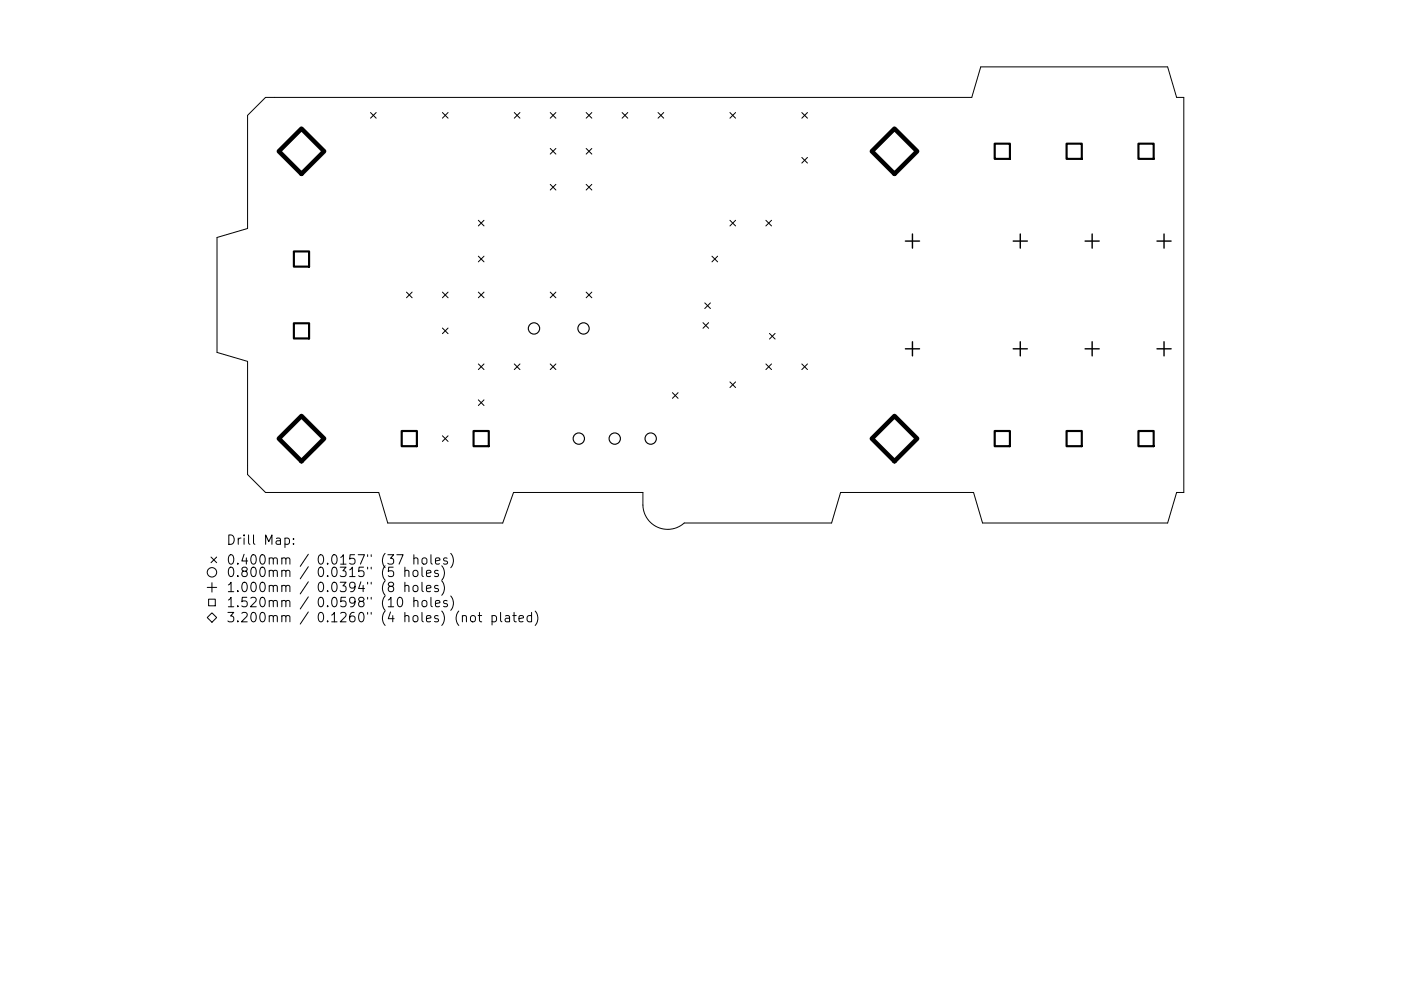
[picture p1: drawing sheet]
<svg xmlns="http://www.w3.org/2000/svg" width="297mm" height="210mm" viewBox="0 0 297 210" stroke-linecap="round" stroke-linejoin="round" font-family="sans-serif">
<defs><g id="words">
<g font-size="2.8">
<text x="47.9" y="115.6">Drill Map:</text>
<text x="47.9" y="119.8">0.400mm / 0.0157&quot; (37 holes)</text>
<text x="47.9" y="122.4">0.800mm / 0.0315&quot; (5 holes)</text>
<text x="47.9" y="125.6">1.000mm / 0.0394&quot; (8 holes)</text>
<text x="47.9" y="128.8">1.520mm / 0.0598&quot; (10 holes)</text>
<text x="47.9" y="132">3.200mm / 0.1260&quot; (4 holes) (not plated)</text>
</g>
</g></defs>
<g fill="none" stroke="#000" stroke-width=".21">
<path d="M56.3 20.7h149.7l1.9-6.5h39.7l1.9 6.5h1.5v83.8h-1.5l-1.9 6.5h-39.3l-1.9-6.5h-28.2l-1.9 6.5h-31.2a5.3 5.3 0 0 1-5.6 .9 5.3 5.3 0 0 1-3.2-4.7v-2.7h-27.4l-2.3 6.5h-24.4l-1.9-6.5h-24l-3.8-3.8v-24l-6.5-1.9v-24.4l6.5-1.9v-24zM78.6 23.9l1.2 1.2M79.8 23.9l-1.2 1.2M93.8 23.9l1.2 1.2M95 23.9l-1.2 1.2M109 23.9l1.2 1.2M110.2 23.9l-1.2 1.2M116.7 23.9l1.2 1.2M116.7 31.5l1.2 1.2M116.7 39.1l1.2 1.2M117.9 31.5l-1.2 1.2M117.9 39.1l-1.2 1.2"/>
<path d="M117.9 23.9l-1.2 1.2M124.3 31.5l1.2 1.2M124.3 39.1l1.2 1.2M124.3 23.9l1.2 1.2M125.5 23.9l-1.2 1.2M125.5 31.5l-1.2 1.2M125.5 39.1l-1.2 1.2M131.9 23.9l1.2 1.2M133.1 23.9l-1.2 1.2M139.5 23.9l1.2 1.2M140.7 23.9l-1.2 1.2M154.8 23.9l1.2 1.2"/>
<path d="M156 23.9l-1.2 1.2M170 23.9l1.2 1.2M170 33.4l1.2 1.2M171.2 23.9l-1.2 1.2M171.2 33.4l-1.2 1.2M101.4 46.7l1.2 1.2M101.4 54.4l1.2 1.2M102.6 46.7l-1.2 1.2M102.6 54.4l-1.2 1.2M150.9 54.4l1.2 1.2M152.1 54.4l-1.2 1.2M154.8 46.7l1.2 1.2"/>
<path d="M156 46.7l-1.2 1.2M162.4 46.7l1.2 1.2M163.6 46.7l-1.2 1.2M86.2 62l1.2 1.2M87.4 62l-1.2 1.2M93.8 69.6l1.2 1.2M93.8 62l1.2 1.2M95 62l-1.2 1.2M95 69.6l-1.2 1.2M101.4 77.2l1.2 1.2M101.4 62l1.2 1.2M102.6 62l-1.2 1.2"/>
<path d="M102.6 77.2l-1.2 1.2M109 77.2l1.2 1.2M110.2 77.2l-1.2 1.2M116.7 77.2l1.2 1.2M116.7 62l1.2 1.2M117.9 62l-1.2 1.2M117.9 77.2l-1.2 1.2M124.3 62l1.2 1.2M125.5 62l-1.2 1.2M149 68.5l1.2 1.2M149.4 64.3l1.2 1.2M150.2 68.5l-1.2 1.2"/>
<path d="M150.6 64.3l-1.2 1.2M162.4 77.2l1.2 1.2M163.1 70.7l1.2 1.2M163.6 77.2l-1.2 1.2M164.3 70.7l-1.2 1.2M170 77.2l1.2 1.2M171.2 77.2l-1.2 1.2M93.8 92.5l1.2 1.2M95 92.5l-1.2 1.2M101.4 84.8l1.2 1.2M102.6 84.8l-1.2 1.2M142.6 83.3l1.2 1.2"/>
<path d="M143.8 83.3l-1.2 1.2M154.8 81l1.2 1.2M156 81l-1.2 1.2M44.7 118.2l1.2 1.2M45.9 118.2l-1.2 1.2M60.4 114.3l.6-.1 .4 .3v.6l-.2 .3h-.8M62.2 115.3v.2M62.2 114.3v.1M84.1 117.7h1.4l-.9 2M87.8 118.5a.5 .5 0 0 1 .8 .1v1.1M87.8 117.7v2M89.6 118.5a.54 .54 0 0 1 .5-.2 .54 .54 0 0 1 .4 .4v.6a.54 .54 0 0 1-.5 .4 .54 .54 0 0 1-.5-.4z"/>
<path d="M91.4 117.7v1.7l.3 .3M92.3 119l1-.2-.1-.3-.6-.1-.3 .2 .1 1h.8M94.8 118.5l-.5-.1-.3 .2 .1 .3 .7 .2v.5h-.8M95.6 117.4a2.29 2.29 0 0 1 0 3.1M43.9 131l1-1 1 1-1 1zM43.9 124.6h2M44.2 127.1h1.4v1.4h-1.4zM44.9 123.6v2M84.4 126.9l.5-.2a1.25 1.25 0 0 1 0 2l-.4-.1-.2-.2-.1-.9zM85.8 121.2a.5 .5 0 0 1 .9 .1v1M85.8 124.4a.5 .5 0 0 1 .9 .1v1M85.8 120.3v2"/>
<path d="M85.8 123.5v2M87.7 121.2a.54 .54 0 0 1 .5-.2 .54 .54 0 0 1 .4 .4l-.1 .7a.54 .54 0 0 1-.5 .2 .54 .54 0 0 1-.4-.3zM87.7 124.4a.54 .54 0 0 1 .5-.2 .54 .54 0 0 1 .4 .4v.6a.54 .54 0 0 1-.5 .4 .54 .54 0 0 1-.5-.4zM87.8 127.6a.5 .5 0 0 1 .8 .1v1M87.8 126.7v2M89.5 120.3v1.7l.3 .3M89.5 123.5v1.7l.3 .3M89.6 127.6a.54 .54 0 0 1 .5-.2 .54 .54 0 0 1 .4 .4v.6a.54 .54 0 0 1-.5 .4 .54 .54 0 0 1-.5-.4zM90.4 121.7l1-.2-.1-.4-.6-.1-.3 .3 .1 .9h.8M90.4 124.9l1-.2-.1-.4-.6-.1-.3 .3 .1 .9h.8M91.4 126.7v1.7l.3 .3M92.3 128.1l1-.2-.1-.4-.6-.1-.3 .3 .1 .9h.8"/>
<path d="M92.9 121.1l-.5-.1-.3 .3 .1 .3 .7 .2v.4h-.8M92.9 124.3l-.5-.1-.3 .3 .1 .3 .7 .2v.4h-.8M93.7 120a2.29 2.29 0 0 1 0 3.1M93.7 123.2a2.29 2.29 0 0 1 0 3.1M94.8 127.5l-.5-.1-.3 .3 .1 .3 .7 .2v.4h-.8M95.6 126.4a2.29 2.29 0 0 1 0 3.1M98 130.8a.5 .5 0 0 1 .9 .1v1M99.8 130.8a.54 .54 0 0 1 .6-.2 .54 .54 0 0 1 .4 .4v.6a.54 .54 0 0 1-.5 .4 .54 .54 0 0 1-.5-.4zM101.4 130.6h.7M101.7 129.9v1.7l.1 .2 .3 .1M104.3 130.7l.6-.1 .4 .4v.6l-.2 .2h-.8M104.3 130.6v2"/>
<path d="M106.1 129.9v1.7l.3 .3M107.2 130.7h.7l.1 1.2M108 131.1l-.6 .1a.39 .39 0 0 0-.3 .4 .39 .39 0 0 0 .3 .3l.6-.1M108.7 130.6h.8M109 129.9v1.7l.1 .2 .4 .1M110 131.3l1-.2-.1-.4-.6-.1-.3 .3 .1 .9h.8M112.7 130.7l-.6-.1-.3 .4v.6l.1 .2h.8M112.7 129.9v2M113.5 129.6a2.29 2.29 0 0 1 0 3.1"/>
<circle cx="44.9" cy="121.4" r="1"/>
</g>
<g fill="none" stroke="#000" stroke-width=".24">
<circle cx="113.2" cy="69.7" r="1.2"/>
<circle cx="123.7" cy="69.7" r="1.2"/>
<circle cx="122.7" cy="93.1" r="1.2"/>
<circle cx="130.3" cy="93.1" r="1.2"/>
<circle cx="138" cy="93.1" r="1.2"/>
</g>
<g fill="none" stroke="#000" stroke-width=".3">
<path d="M192 51.1h3M193.5 49.6v3M214.8 51.1h3M216.3 49.6v3M230.1 51.1h3M231.6 49.6v3M245.3 51.1h3M246.8 49.6v3M192 74h3M193.5 72.5v3M214.8 74h3M216.3 72.5v3"/>
<path d="M230.1 74h3M231.6 72.5v3M245.3 74h3M246.8 72.5v3"/>
</g>
<path d="M210.9 30.5h3.2v3.2h-3.2zM226.1 30.5h3.3v3.2h-3.3zM241.4 30.5h3.2v3.2h-3.2zM62.3 53.3h3.2v3.3h-3.2zM62.3 68.6h3.2v3.2h-3.2zM85.2 91.4h3.2v3.3h-3.2zM100.4 91.4h3.2v3.3h-3.2zM210.9 91.4h3.2v3.3h-3.2zM226.1 91.4h3.3v3.3h-3.3zM241.4 91.4h3.2v3.3h-3.2z" fill="none" stroke="#000" stroke-width=".46"/>
<path d="M63.9 27.3l4.8 4.8-4.8 4.8-4.8-4.8zM189.6 27.3l4.8 4.8-4.8 4.8-4.8-4.8zM59.1 93.1l4.8-4.8 4.8 4.8-4.8 4.8zM189.6 88.3l4.8 4.8-4.8 4.8-4.8-4.8z" fill="none" stroke="#000" stroke-width=".96"/>
<use href="#words"/>
</svg>
